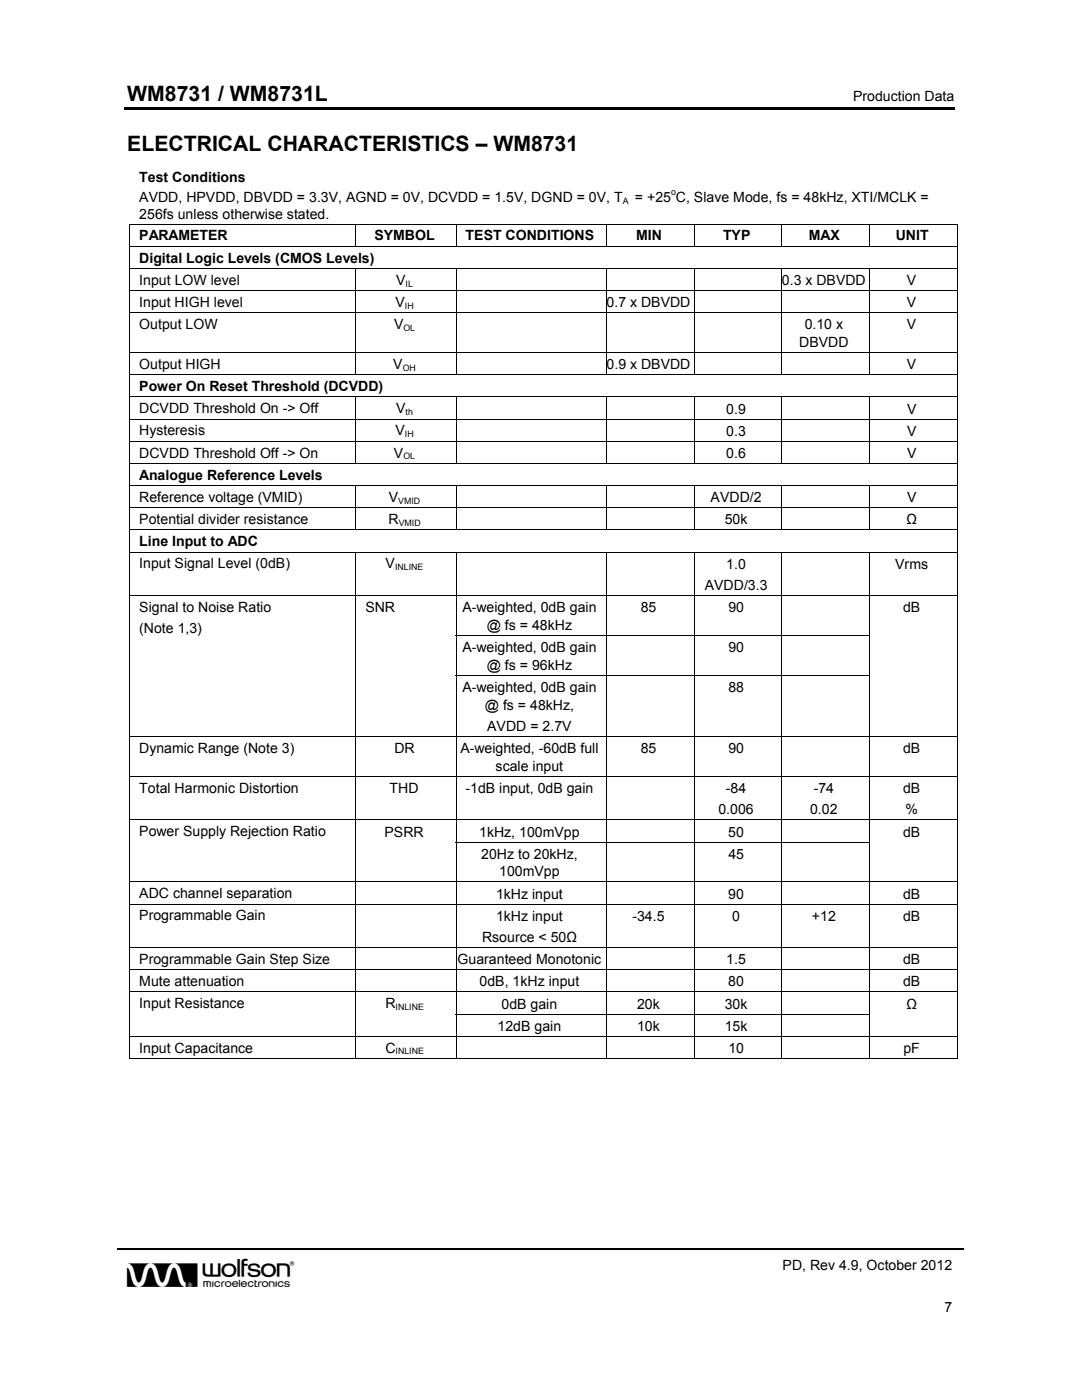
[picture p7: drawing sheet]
<svg xmlns="http://www.w3.org/2000/svg" width="216mm" height="279mm" viewBox="0 0 216 279" stroke-linecap="round" stroke-linejoin="round" font-family="sans-serif">
<defs><g id="words">
<text font-size="7" x="25.4" y="256.9">w</text>
<g font-size="4.2">
<text x="25.4" y="20.1">WM8731 / WM8731L</text>
<text x="25.4" y="30.1">ELECTRICAL CHARACTERISTICS – WM8731</text>
</g>
<g font-size="2.8">
<text x="170.2" y="20.1">Production Data</text>
<text x="27.8" y="36.4">Test Conditions</text>
<text x="27.8" y="40.4">AVDD, HPVDD, DBVDD = 3.3V, AGND = 0V, DCVDD = 1.5V, DGND = 0V, T</text>
<text x="126.7" y="40.4">= +25 C, Slave Mode, fs = 48kHz, XTI/MCLK =</text>
<text x="27.8" y="43.6">256fs unless otherwise stated.</text>
<text x="27.8" y="48">PARAMETER</text>
<text x="74.7" y="48">SYMBOL</text>
<text x="92.9" y="48">TEST CONDITIONS</text>
<text x="126.9" y="48">MIN</text>
<text x="144.3" y="48">TYP</text>
<text x="161.4" y="48">MAX</text>
<text x="178.7" y="48">UNIT</text>
<text x="27.8" y="52.4">Digital Logic Levels (CMOS Levels)</text>
<text x="27.8" y="56.8">Input LOW level</text>
<text x="79.1" y="56.8">V</text>
<text x="156" y="56.9">0.3 x DBVDD</text>
<text x="181" y="56.9">V</text>
<text x="27.8" y="61.3">Input HIGH level</text>
<text x="27.8" y="65.7">Output LOW</text>
<text x="78.6" y="65.7">V</text>
<text x="78.9" y="61.3">V</text>
<text x="121" y="61.3">0.7 x DBVDD</text>
<text x="160.6" y="65.7">0.10 x</text>
<text x="181" y="65.7">V</text>
<text x="181" y="61.3">V</text>
<text x="159.5" y="69.3">DBVDD</text>
<text x="27.8" y="73.6">Output HIGH</text>
<text x="78.5" y="73.6">V</text>
<text x="121" y="73.7">0.9 x DBVDD</text>
<text x="181" y="73.7">V</text>
<text x="27.8" y="78.1">Power On Reset Threshold (DCVDD)</text>
<text x="27.8" y="82.5">DCVDD Threshold On -&gt; Off</text>
<text x="79.1" y="82.5">V</text>
<text x="144.9" y="82.6">0.9</text>
<text x="181" y="82.6">V</text>
<text x="27.8" y="86.9">Hysteresis</text>
<text x="78.9" y="86.9">V</text>
<text x="144.9" y="87">0.3</text>
<text x="181" y="87">V</text>
<text x="27.8" y="91.3">DCVDD Threshold Off -&gt; On</text>
<text x="27.8" y="95.8">Analogue Reference Levels</text>
<text x="78.6" y="91.3">V</text>
<text x="144.9" y="91.4">0.6</text>
<text x="181" y="91.4">V</text>
<text x="27.8" y="100.2">Reference voltage (VMID)</text>
<text x="77.6" y="100.2">V</text>
<text x="141.8" y="100.2">AVDD/2</text>
<text x="181" y="100.2">V</text>
<text x="27.8" y="104.6">Potential divider resistance</text>
<text x="77.5" y="104.6">R</text>
<text x="144.6" y="104.7">50k</text>
<text x="180.9" y="104.7">Ω</text>
<text x="27.8" y="109">Line Input to ADC</text>
<text x="27.8" y="113.5">Input Signal Level (0dB)</text>
<text x="76.9" y="113.5">V</text>
<text x="144.9" y="113.5">1.0</text>
<text x="178.6" y="113.5">Vrms</text>
<text x="140.6" y="117.8">AVDD/3.3</text>
<text x="27.8" y="122.1">Signal to Noise Ratio</text>
<text x="72.9" y="122.1">SNR</text>
<text x="92.3" y="122.2">A-weighted, 0dB gain</text>
<text x="97.1" y="125.7">@ fs = 48kHz</text>
<text x="127.8" y="122.2">85</text>
<text x="145.3" y="122.2">90</text>
<text x="180.2" y="122.2">dB</text>
<text x="27.8" y="126.4">(Note 1,3)</text>
<text x="92.3" y="130.2">A-weighted, 0dB gain</text>
<text x="145.3" y="130.2">90</text>
<text x="97.1" y="133.7">@ fs = 96kHz</text>
<text x="92.3" y="138.1">A-weighted, 0dB gain</text>
<text x="96.7" y="141.6">@ fs = 48kHz,</text>
<text x="145.3" y="138.1">88</text>
<text x="97.2" y="145.9">AVDD = 2.7V</text>
<text x="27.8" y="150.3">Dynamic Range (Note 3)</text>
<text x="78.7" y="150.3">DR</text>
<text x="91.9" y="150.3">A-weighted, -60dB full</text>
<text x="98.9" y="153.9">scale input</text>
<text x="127.8" y="150.3">85</text>
<text x="145.3" y="150.3">90</text>
<text x="180.2" y="150.3">dB</text>
<text x="27.8" y="158.2">Total Harmonic Distortion</text>
<text x="77.7" y="158.3">THD</text>
<text x="92.9" y="158.3">-1dB input, 0dB gain</text>
<text x="144.9" y="158.3">-84</text>
<text x="162.4" y="158.3">-74</text>
<text x="180.2" y="158.3">dB</text>
<text x="27.8" y="166.9">Power Supply Rejection Ratio</text>
<text x="76.7" y="167">PSRR</text>
<text x="95.6" y="167">1kHz, 100mVpp</text>
<text x="143.4" y="162.5">0.006</text>
<text x="145.3" y="167">50</text>
<text x="161.7" y="162.5">0.02</text>
<text x="180.2" y="167">dB</text>
<text x="180.7" y="162.5">%</text>
<text x="96" y="171.4">20Hz to 20kHz,</text>
<text x="145.3" y="171.4">45</text>
<text x="27.8" y="179.3">ADC channel separation</text>
<text x="99" y="179.3">1kHz input</text>
<text x="99.6" y="174.9">100mVpp</text>
<text x="145.3" y="179.3">90</text>
<text x="180.2" y="179.3">dB</text>
<text x="27.8" y="183.7">Programmable Gain</text>
<text x="99" y="183.8">1kHz input</text>
<text x="126.2" y="183.8">-34.5</text>
<text x="146.1" y="183.8">0</text>
<text x="162" y="183.8">+12</text>
<text x="180.2" y="183.8">dB</text>
<text x="96.2" y="188">Rsource &lt; 50Ω</text>
<text x="27.8" y="192.4">Programmable Gain Step Size</text>
<text x="27.8" y="196.8">Mute attenuation</text>
<text x="91.3" y="192.4">Guaranteed Monotonic</text>
<text x="95.7" y="196.9">0dB, 1kHz input</text>
<text x="144.9" y="192.4">1.5</text>
<text x="145.3" y="196.9">80</text>
<text x="180.2" y="196.9">dB</text>
<text x="180.2" y="192.4">dB</text>
<text x="27.8" y="201.2">Input Resistance</text>
<text x="76.9" y="201.2">R</text>
<text x="100.1" y="201.3">0dB gain</text>
<text x="127.1" y="201.3">20k</text>
<text x="144.6" y="201.3">30k</text>
<text x="180.9" y="201.3">Ω</text>
<text x="99.3" y="205.7">12dB gain</text>
<text x="127.1" y="205.7">10k</text>
<text x="144.6" y="205.7">15k</text>
<text x="27.8" y="210.1">Input Capacitance</text>
<text x="76.9" y="210.1">C</text>
<text x="145.3" y="210.1">10</text>
<text x="180.3" y="210.1">pF</text>
<text x="156.2" y="253.4">PD, Rev 4.9, October 2012</text>
<text x="188.4" y="261.9">7</text>
</g>
<g font-size="1.8">
<text x="124.2" y="40.7">A</text>
<text x="133.9" y="39">o</text>
<text x="80.9" y="57.2">IL</text>
<text x="80.8" y="61.6">IH</text>
<text x="80.5" y="66">OL</text>
<text x="80.3" y="74">OH</text>
<text x="80.9" y="82.8">th</text>
<text x="80.8" y="87.3">IH</text>
<text x="80.5" y="91.7">OL</text>
<text x="79.5" y="100.5">VMID</text>
<text x="79.6" y="105">VMID</text>
<text x="78.8" y="113.8">INLINE</text>
<text x="78.9" y="201.6">INLINE</text>
<text x="78.9" y="210.4">INLINE</text>
</g>
</g></defs>
<g fill="#000">
<path d="M24.9 21.3h165.6v.5h-165.6zM25.8 44.6h.2v.2h-.2zM190.9 44.6h.2v.2h-.2zM25.8 126.7h.2v.2h-.2zM25.8 134.7h.2v.2h-.2zM70.9 126.7h.2v.2h-.2zM70.9 134.7h.2v.2h-.2zM190.9 126.7h.2v.2h-.2zM190.9 134.7h.2v.2h-.2zM25.8 168h.2v.1h-.2zM70.9 168h.2v.1h-.2zM190.9 168h.2v.1h-.2z"/>
<path d="M25.8 202.3h.2v.2h-.2zM70.9 202.3h.2v.2h-.2zM190.9 202.3h.2v.2h-.2zM190.9 211.1h.2v.2h-.2z"/>
</g>
<path d="M23.5 249.3h168.9" fill="none" stroke="#000" stroke-width=".34"/>
<g fill="none" stroke="#000" stroke-width=".2">
<path d="M25.8 44.7h165.3M25.8 49.1h165.3M25.8 53.6h165.3M25.8 58h165.3M25.9 44.8v4.2M25.9 49.2v4.3M25.9 53.6v4.3M25.9 58.1v4.2M71 44.8v4.2M71 53.6v4.3M71 58.1v4.2M91 44.8v4.2"/>
<path d="M91 53.6v4.3M91 58.1v4.2M121 44.8v4.2M121 53.6v4.3M121 58.1v4.2M138.5 44.8v4.2M138.5 53.6v4.3M138.5 58.1v4.2M156 44.8v4.2M156 53.6v4.3M156 58.1v4.2M173.5 44.8v4.2"/>
<path d="M173.5 53.6v4.3M173.5 58.1v4.2M191 44.8v4.2M191 49.2v4.3M191 53.6v4.3M191 58.1v4.2M25.8 62.4h165.3M25.8 70.4h165.3M25.8 74.8h165.3M25.8 79.2h165.3M25.9 62.5v7.8M25.9 70.4v4.3"/>
<path d="M25.9 74.9v4.2M25.9 79.3v4.2M71 62.5v7.8M71 70.4v4.3M71 79.3v4.2M91 62.5v7.8M91 70.4v4.3M91 79.3v4.2M121 62.5v7.8M121 70.4v4.3M121 79.3v4.2M138.5 62.5v7.8"/>
<path d="M138.5 70.4v4.3M138.5 79.3v4.2M156 62.5v7.8M156 70.4v4.3M156 79.3v4.2M173.5 62.5v7.8M173.5 70.4v4.3M173.5 79.3v4.2M191 62.5v7.8M191 70.4v4.3M191 74.9v4.2M191 79.3v4.2"/>
<path d="M25.8 83.6h165.3M25.8 88.1h165.3M25.8 92.5h165.3M25.8 96.9h165.3M25.9 83.7v4.3M25.9 88.1v4.3M25.9 92.6v4.2M25.9 97v4.2M71 83.7v4.3M71 88.1v4.3M71 97v4.2M91 83.7v4.3"/>
<path d="M91 88.1v4.3M91 97v4.2M121 83.7v4.3M121 88.1v4.3M121 97v4.2M138.5 83.7v4.3M138.5 88.1v4.3M138.5 97v4.2M156 83.7v4.3M156 88.1v4.3M156 97v4.2M173.5 83.7v4.3"/>
<path d="M173.5 88.1v4.3M173.5 97v4.2M191 83.7v4.3M191 88.1v4.3M191 92.6v4.2M191 97v4.2M25.8 101.3h165.3M25.8 105.7h165.3M25.8 110.2h165.3M25.8 118.9h165.3M25.9 101.4v4.3M25.9 105.8v4.3"/>
<path d="M25.9 110.3v8.5M25.9 118.9v7.8M71 101.4v4.3M71 110.3v8.5M71 118.9v7.8M91 101.4v4.3M91 110.3v8.5M91 118.9v7.8M121 101.4v4.3M121 110.3v8.5M121 118.9v7.8M138.5 101.4v4.3"/>
<path d="M138.5 110.3v8.5M138.5 118.9v7.8M156 101.4v4.3M156 110.3v8.5M156 118.9v7.8M173.5 101.4v4.3M173.5 110.3v8.5M173.5 118.9v7.8M191 101.4v4.3M191 105.8v4.3M191 110.3v8.5M191 118.9v7.8"/>
<path d="M25.9 126.9v7.8M25.9 134.9v12M71 126.9v7.8M71 134.9v12M90.9 126.8h82.7M90.9 134.8h82.7M91 126.9v7.8M91 134.9v12M121 126.9v7.8M121 134.9v12M138.5 126.9v7.8M138.5 134.9v12"/>
<path d="M156 126.9v7.8M156 134.9v12M173.5 126.9v7.8M173.5 134.9v12M191 126.9v7.8M191 134.9v12M25.8 147h165.3M25.8 154.9h165.3M25.9 147.1v7.8M25.9 155v8.5M71 147.1v7.8M71 155v8.5"/>
<path d="M91 147.1v7.8M91 155v8.5M121 147.1v7.8M121 155v8.5M138.5 147.1v7.8M138.5 155v8.5M156 147.1v7.8M156 155v8.5M173.5 147.1v7.8M173.5 155v8.5M191 147.1v7.8M191 155v8.5"/>
<path d="M25.8 163.6h165.3M25.8 176h165.3M25.9 163.7v4.3M25.9 168.1v7.8M25.9 176.1v4.2M71 163.7v4.3M71 168.1v7.8M71 176.1v4.2M90.9 168h82.7M91 163.7v4.3M91 168.1v7.8M91 176.1v4.2"/>
<path d="M121 163.7v4.3M121 168.1v7.8M121 176.1v4.2M138.5 163.7v4.3M138.5 168.1v7.8M138.5 176.1v4.2M156 163.7v4.3M156 168.1v7.8M156 176.1v4.2M173.5 163.7v4.3M173.5 168.1v7.8M173.5 176.1v4.2"/>
<path d="M191 163.7v4.3M191 168.1v7.8M191 176.1v4.2M25.8 180.4h165.3M25.8 189.1h165.3M25.8 193.5h165.3M25.8 198h165.3M25.9 180.5v8.5M25.9 189.2v4.2M25.9 193.6v4.3M25.9 198v4.3M71 180.5v8.5"/>
<path d="M71 189.2v4.2M71 193.6v4.3M71 198v4.3M91 180.5v8.5M91 189.2v4.2M91 193.6v4.3M91 198v4.3M121 180.5v8.5M121 189.2v4.2M121 193.6v4.3M121 198v4.3M138.5 180.5v8.5"/>
<path d="M138.5 189.2v4.2M138.5 193.6v4.3M138.5 198v4.3M156 180.5v8.5M156 189.2v4.2M156 193.6v4.3M156 198v4.3M173.5 180.5v8.5M173.5 189.2v4.2M173.5 193.6v4.3M173.5 198v4.3M191 180.5v8.5"/>
<path d="M191 189.2v4.2M191 193.6v4.3M191 198v4.3M25.8 206.8h165.3M25.8 211.2h45.1M25.9 202.5v4.2M25.9 206.9v4.4M71 202.5v4.2M71 206.9v4.4M71.1 211.2h19.8M90.9 202.4h82.7M91 202.5v4.2"/>
<path d="M91 206.9v4.4M91.1 211.2h29.8M121 202.5v4.2M121 206.9v4.4M121.1 211.2h17.3M138.5 202.5v4.2M138.5 206.9v4.4M138.6 211.2h17.3M156 202.5v4.2M156 206.9v4.4M156.1 211.2h17.3M173.5 202.5v4.2"/>
<path d="M173.5 206.9v4.4M173.6 211.2h17.3M191 202.5v4.2M191 206.9v4.4"/>
</g>
<use href="#words"/>
</svg>
